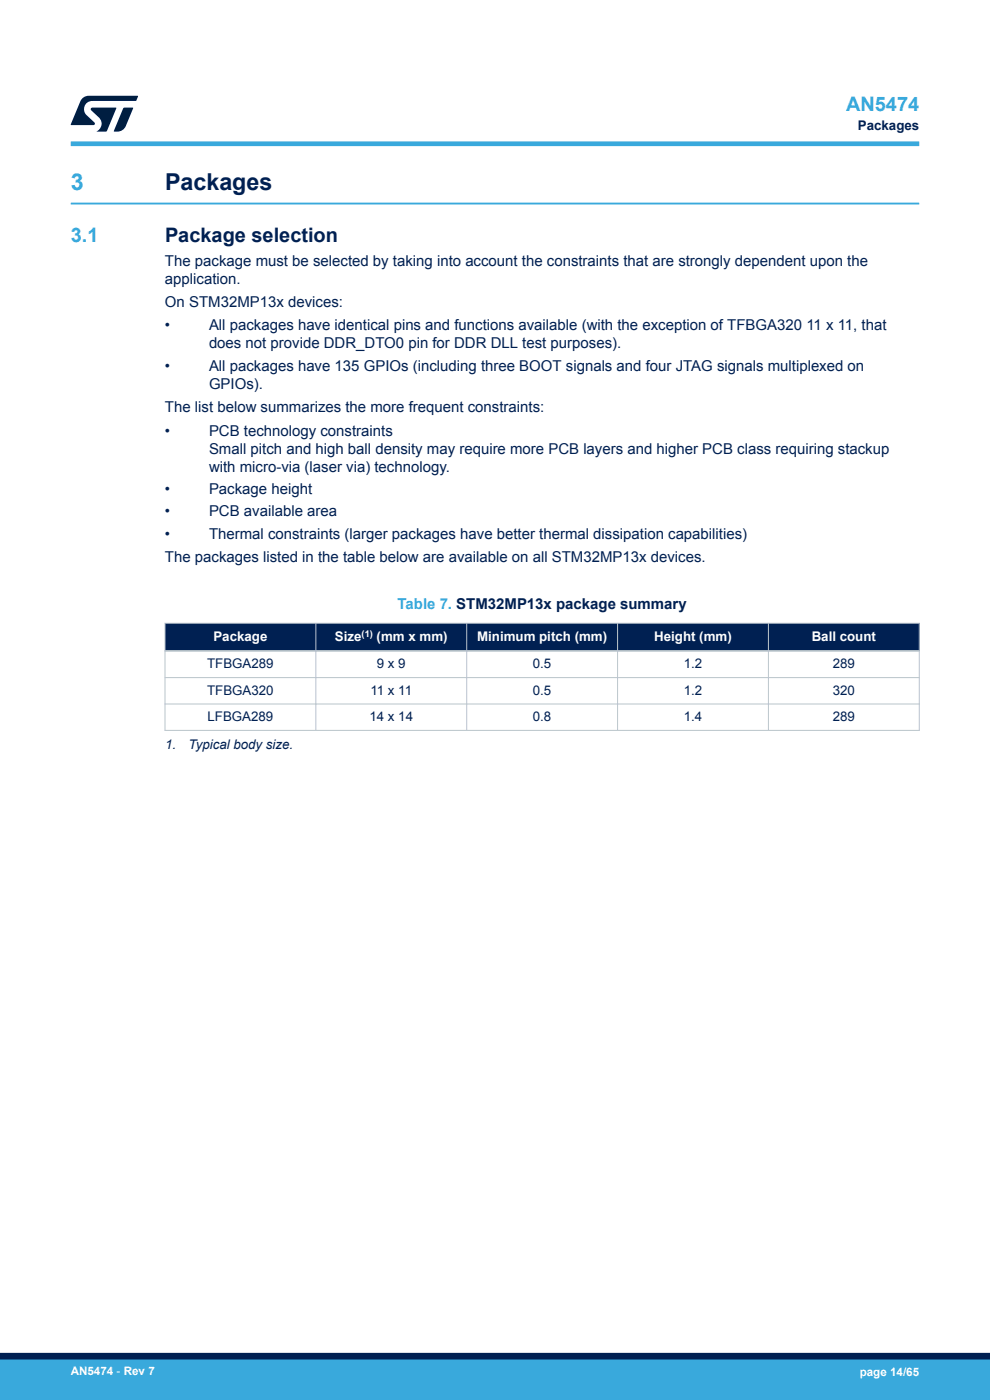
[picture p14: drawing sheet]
<svg xmlns="http://www.w3.org/2000/svg" width="210mm" height="297mm" viewBox="0 0 210 297" stroke-linecap="round" stroke-linejoin="round" font-family="sans-serif">
<defs><g id="words">
<text font-size="4.9" fill="#39a9dc" x="15" y="40.4">3</text>
<text font-size="4.9" fill="#002052" x="35" y="40.4">Packages</text>
<g font-size="4.2" fill="#39a9dc">
<text x="179.5" y="23.5">AN5474</text>
<text x="15" y="51.4">3.1</text>
</g>
<text font-size="4.2" fill="#002052" x="35" y="51.4">Package selection</text>
<g font-size="3.2" fill="#002052">
<text x="35" y="56.5">The package must be selected by taking into account the constraints that are strongly dependent upon the</text>
<text x="35" y="60.3">application.</text>
<text x="35" y="65.1">On STM32MP13x devices:</text>
<text x="35" y="70.1">•</text>
<text x="44.3" y="70.1">All packages have identical pins and functions available (with the exception of TFBGA320 11 x 11, that</text>
<text x="44.3" y="73.9">does not provide DDR_DTO0 pin for DDR DLL test purposes).</text>
<text x="35" y="78.6">•</text>
<text x="44.3" y="78.6">All packages have 135 GPIOs (including three BOOT signals and four JTAG signals multiplexed on</text>
<text x="44.3" y="82.4">GPIOs).</text>
<text x="35" y="87.5">The list below summarizes the more frequent constraints:</text>
<text x="35" y="92.5">•</text>
<text x="44.3" y="92.5">PCB technology constraints</text>
<text x="44.3" y="96.3">Small pitch and high ball density may require more PCB layers and higher PCB class requiring stackup</text>
<text x="44.3" y="100.1">with micro-via (laser via) technology.</text>
<text x="35" y="104.8">•</text>
<text x="44.3" y="104.8">Package height</text>
<text x="35" y="109.6">•</text>
<text x="44.3" y="109.6">PCB available area</text>
<text x="35" y="114.3">•</text>
<text x="35" y="119.3">The packages listed in the table below are available on all STM32MP13x devices.</text>
<text x="44.3" y="114.3">Thermal constraints (larger packages have better thermal dissipation capabilities)</text>
</g>
<text font-size="3.2" fill="#39a9dc" x="84.3" y="129.2">Table 7. STM32MP13x package summary</text>
<g font-size="2.8" fill="#002052">
<text x="182" y="27.5">Packages</text>
<text x="43.9" y="141.8">TFBGA289</text>
<text x="79.9" y="141.8">9 x 9</text>
<text x="113" y="141.8">0.5</text>
<text x="145" y="141.8">1.2</text>
<text x="176.6" y="141.8">289</text>
<text x="43.9" y="147.4">TFBGA320</text>
<text x="78.6" y="147.4">11 x 11</text>
<text x="113" y="147.4">0.5</text>
<text x="145" y="147.4">1.2</text>
<text x="176.6" y="147.4">320</text>
<text x="44" y="153">LFBGA289</text>
<text x="78.4" y="153">14 x 14</text>
<text x="113" y="153">0.8</text>
<text x="145" y="153">1.4</text>
<text x="176.6" y="153">289</text>
<text x="35" y="159">1.</text>
<text x="40" y="159">Typical body size.</text>
</g>
<g font-size="2.8" fill="#fff">
<text x="45.3" y="135.9">Package</text>
<text x="71" y="136">Size</text>
<text x="79.9" y="136">(mm x mm)</text>
<text x="101.2" y="135.9">Minimum pitch (mm)</text>
<text x="138.8" y="135.9">Height (mm)</text>
<text x="172.2" y="135.9">Ball count</text>
</g>
<g font-size="2.5" fill="#fff">
<text x="15" y="291.6">AN5474 - Rev 7</text>
<text x="182.4" y="291.9">page 14/65</text>
</g>
<text font-size="2" fill="#fff" x="76.7" y="135.1">(1)</text>
</g></defs>
<path d="M15 43.2h180" fill="none" stroke="#39a9dc" stroke-width=".4"/>
<g fill="#002052">
<path d="M35 132.2h160v5.9h-160z" fill-rule="evenodd"/>
<path d="M35 132.2h160v5.9h-160z" fill-rule="evenodd"/>
</g>
<path d="M34.9 132.2h160.2M35 132.1v23M67 132.1v23M99 132.1v23M131 132.1v23M163 132.1v23M195 132.1v23M34.9 143.8h160.2M34.9 149.3h160.2M34.9 154.9h160.2" fill="none" stroke="#b9c4ca" stroke-width=".21"/>
<path d="M34.9 138.1h160.2" fill="none" stroke="#b9c4ca" stroke-width=".35"/>
<path d="M15 30.5h180" fill="none" stroke="#39a9dc" stroke-width="1"/>
<g fill="#001e41">
<path d="M17.6 20.8l1.2-.5 10.5 .1-.5 1h-9.2a1.74 1.74 0 0 0-1.6 1 1.74 1.74 0 0 0 .3 2l1.7 1.6 .1 .2-.1 .3h-5l2.1-5z"/>
<path d="M26.2 22.9h2.1l-1.6 3.9a1.92 1.92 0 0 1-1.8 1.1h-.7l-.1-.1z"/>
<path d="M19.4 22.9l5.2-.1 .1 .1-2.1 5h-2.1a1.85 1.85 0 0 0 .5-2.9l-1.6-1.6-.2-.2z"/>
</g>
<g fill="#39a9dc">
<path d="M0 288.4h210v8.6h-210z" fill-rule="evenodd"/>
<path d="M-.1 288.4h210.2v4.4h-210.2z" fill-rule="evenodd"/>
</g>
<path d="M0 287.7h210" fill="none" stroke="#002052" stroke-width="1.4"/>
<use href="#words"/>
</svg>
